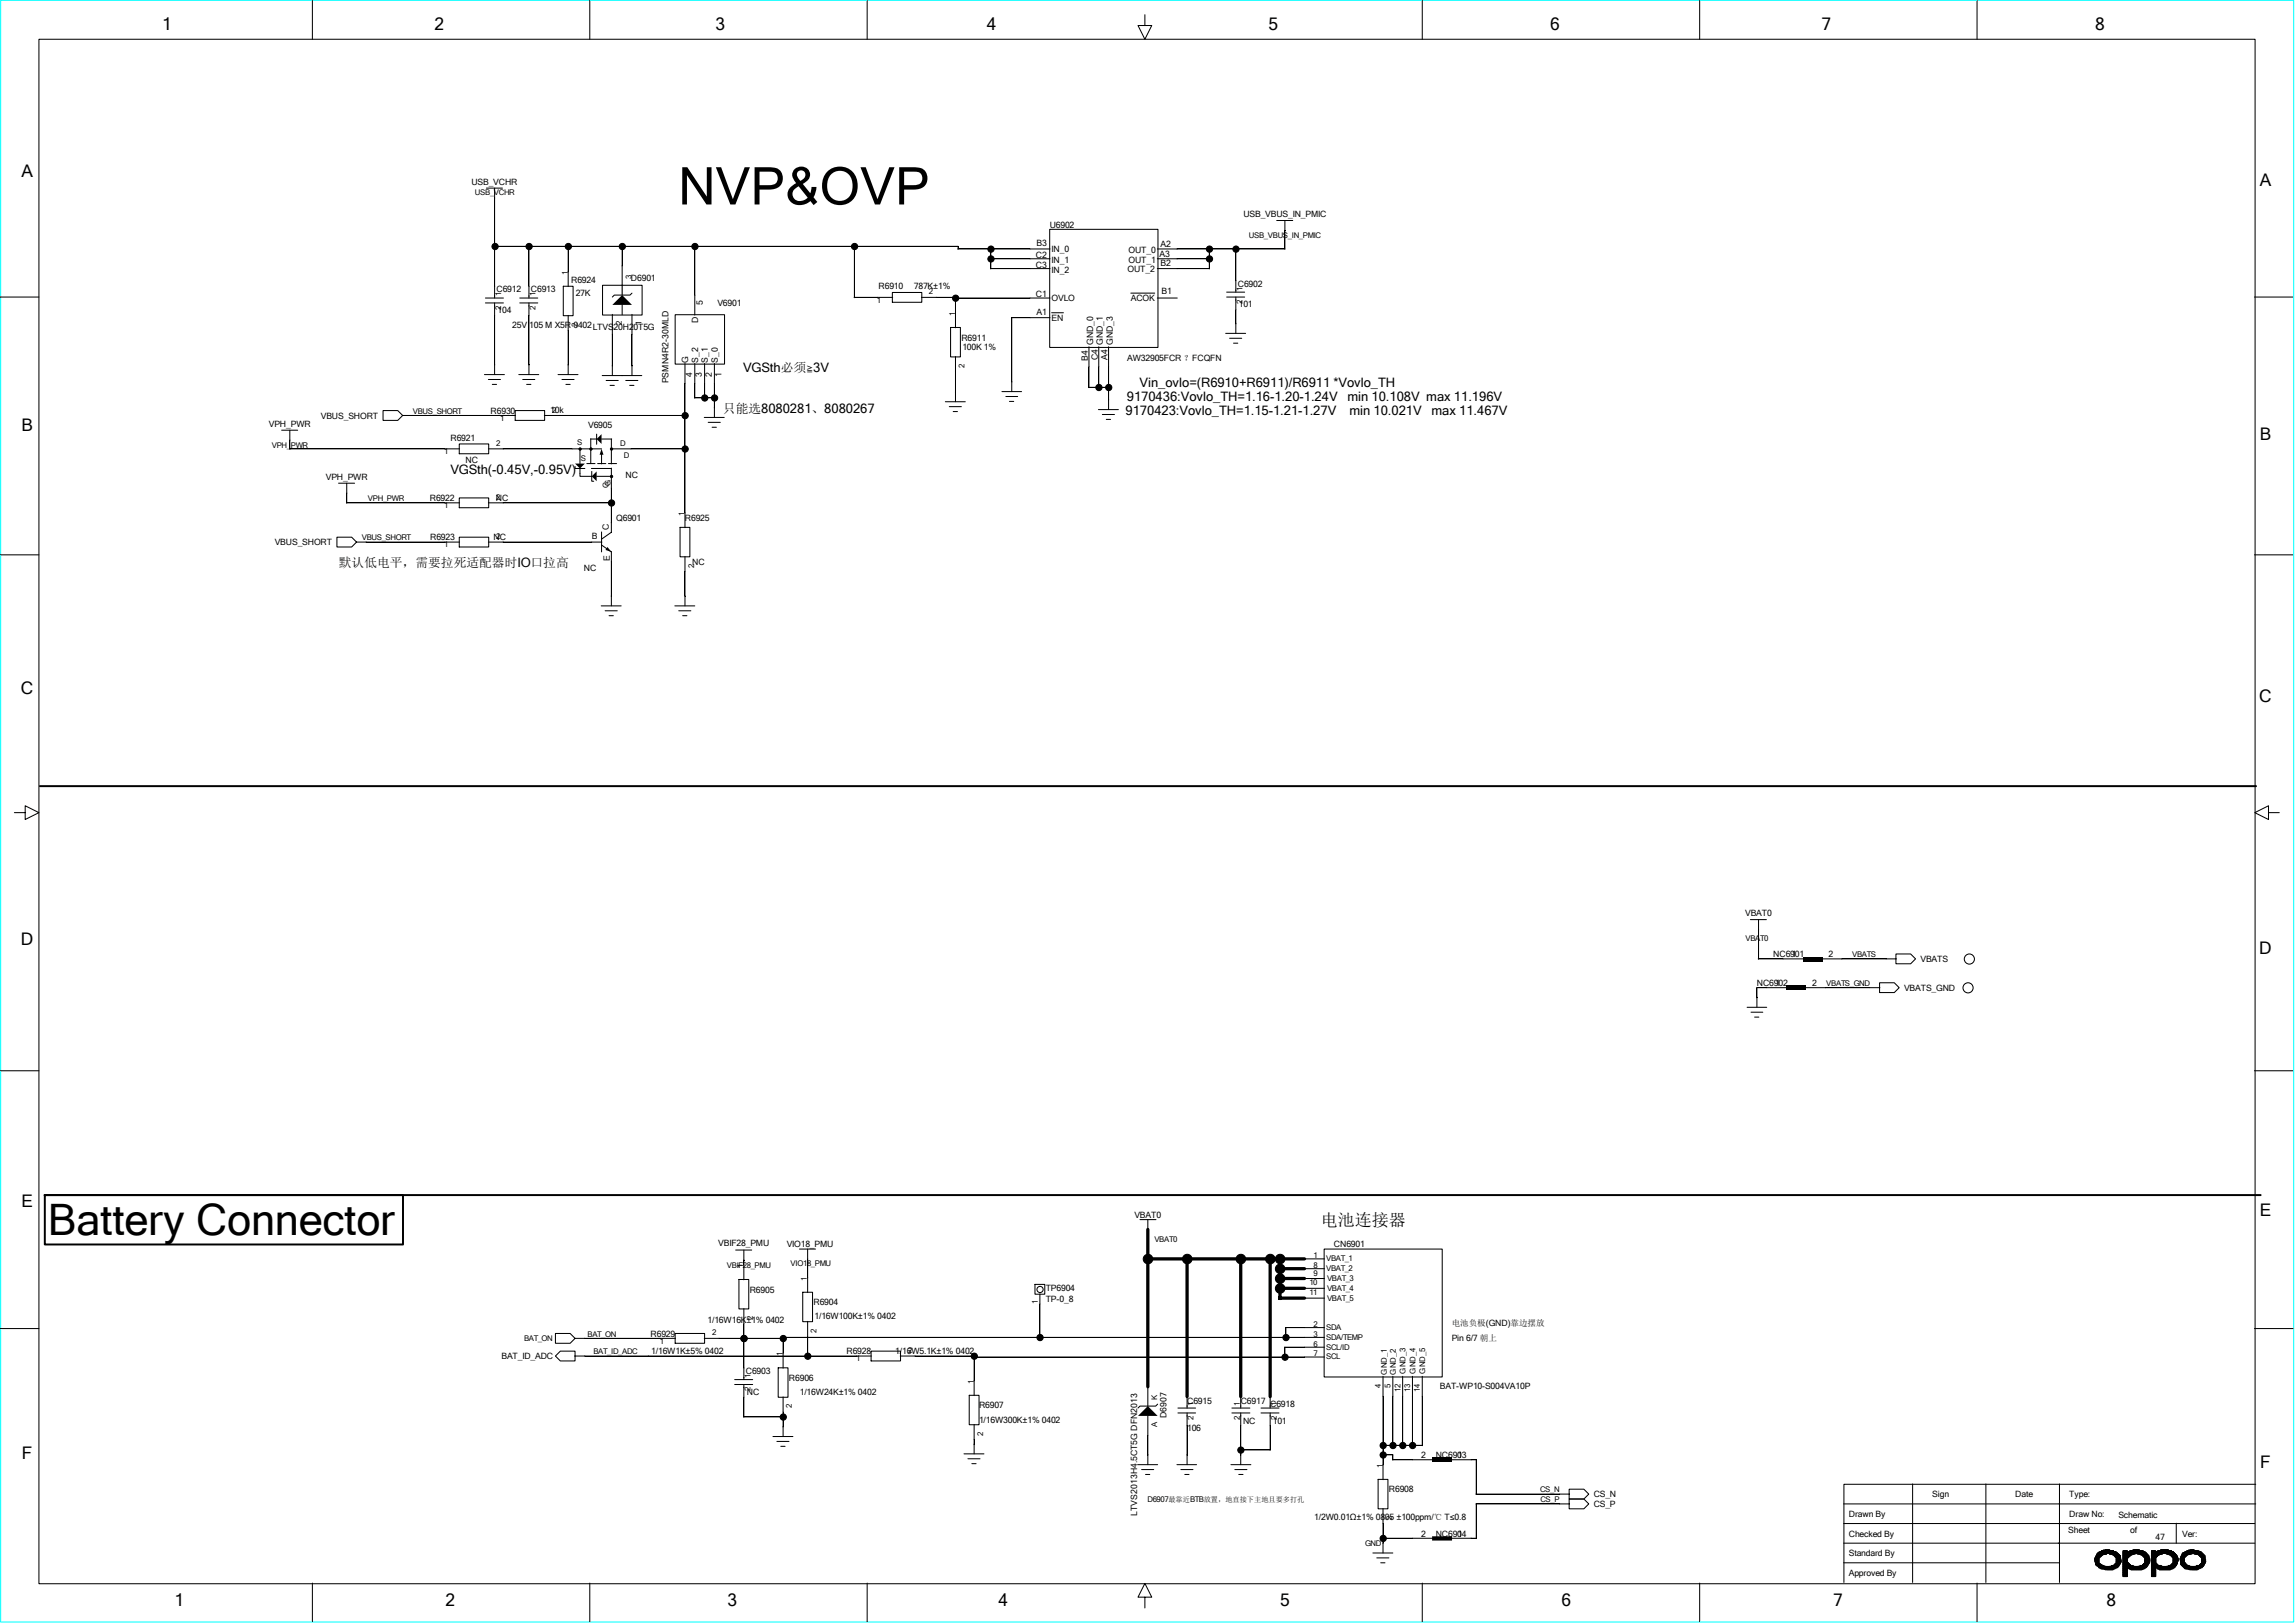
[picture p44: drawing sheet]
<svg xmlns="http://www.w3.org/2000/svg" width="297mm" height="210mm" viewBox="0 0 297 210" stroke-linecap="round" stroke-linejoin="round" font-family="sans-serif">
<defs><g id="words">
<text font-size="6.7" x="87.8" y="26.5">NVP&amp;OVP</text>
<text font-size="5.6" x="6.2" y="159.8">Battery Connector</text>
<g font-size="2.2">
<text x="21" y="3.9">1</text>
<text x="56.2" y="3.9">2</text>
<text x="92.6" y="3.9">3</text>
<text x="127.7" y="3.9">4</text>
<text x="164.2" y="3.9">5</text>
<text x="200.6" y="3.9">6</text>
<text x="235.8" y="3.9">7</text>
<text x="271.1" y="3.9">8</text>
<text x="2.8" y="22.9">A</text>
<text x="292.5" y="24.1">A</text>
<text x="2.8" y="55.8">B</text>
<text x="292.5" y="57">B</text>
<text x="2.7" y="89.7">C</text>
<text x="292.4" y="90.8">C</text>
<text x="2.7" y="122.3">D</text>
<text x="292.4" y="123.5">D</text>
<text x="2.8" y="156.2">E</text>
<text x="170.9" y="158.6">电池连接器</text>
<text x="292.5" y="157.4">E</text>
<text x="2.8" y="188.8">F</text>
<text x="292.5" y="189.9">F</text>
<text x="22.6" y="207.9">1</text>
<text x="57.7" y="207.9">2</text>
<text x="94.1" y="207.9">3</text>
<text x="129.2" y="207.9">4</text>
<text x="165.7" y="207.9">5</text>
<text x="202.1" y="207.9">6</text>
<text x="237.2" y="207.9">7</text>
<text x="272.6" y="207.9">8</text>
</g>
<g font-size="1.7">
<text x="93.6" y="53.4">只能选8080281、8080267</text>
<text x="96.2" y="48.1">VGSth必须 3V</text>
<text x="145.7" y="53.7">9170423:Vovlo_TH=1.15-1.21-1.27V</text>
<text x="145.8" y="51.9">9170436:Vovlo_TH=1.16-1.20-1.24V</text>
<text x="147.5" y="50">Vin_ovlo=(R6910+R6911)/R6911 *Vovlo_TH</text>
<text x="174.4" y="51.9">min 10.108V max 11.196V</text>
<text x="174.6" y="53.7">min 10.021V</text>
<text x="185.2" y="53.7">max 11.467V</text>
<text x="58.3" y="61.3">VGSth(-0.45V,-0.95V)</text>
<text x="43.9" y="73.4">默认低电平，需要拉死适配器时IO口拉高</text>
</g>
<text font-size="1.4" x="104.4" y="48.2">≧</text>
<g font-size="1.1">
<text x="61" y="23.9">USB_VCHR</text>
<text x="135.8" y="29.5">U6902</text>
<text x="160.9" y="28.1">USB_VBUS_IN_PMIC</text>
<text x="134.1" y="33.4">C2</text>
<text x="134.1" y="34.7">C3</text>
<text x="134.2" y="31.9">B3</text>
<text x="136.1" y="35.3">IN_2</text>
<text x="136.1" y="34">IN_1</text>
<text x="136.1" y="32.6">IN_0</text>
<text x="145.9" y="35.2">OUT_2</text>
<text x="146" y="32.8">OUT_0</text>
<text x="146" y="34">OUT_1</text>
<text x="150.1" y="33.3">A3</text>
<text x="150.2" y="34.4">B2</text>
<text x="150.2" y="32">A2</text>
<text x="64.3" y="37.8">C6912</text>
<text x="64.4" y="40.5">104</text>
<text x="68.7" y="37.8">C6913</text>
<text x="73.9" y="36.6">R6924</text>
<text x="74.5" y="38.4">27K</text>
<text x="81.7" y="36.3">D6901</text>
<text x="90.3" y="41.8" transform="rotate(-90 90.3 41.8)">D</text>
<text x="91" y="39.5" transform="rotate(-90 91 39.5)">5</text>
<text x="92.8" y="39.6">V6901</text>
<text x="113.7" y="37.4">R6910</text>
<text x="118.3" y="37.4">787K±1%</text>
<text x="134.1" y="38.5">C1</text>
<text x="134.2" y="40.8">A1</text>
<text x="136.1" y="41.5">EN</text>
<text x="136.1" y="39">OVLO</text>
<text x="146.3" y="39">ACOK</text>
<text x="150.3" y="38.1">B1</text>
<text x="160.2" y="37.1">C6902</text>
<text x="160.3" y="39.8">101</text>
<text x="66.3" y="42.4">25V 105 M X5R 0402LTVS20H20T5G</text>
<text x="89.1" y="46.9" transform="rotate(-90 89.1 46.9)">G</text>
<text x="90.3" y="46.9" transform="rotate(-90 90.3 46.9)">S_2</text>
<text x="91.6" y="46.9" transform="rotate(-90 91.6 46.9)">S_1</text>
<text x="92.9" y="46.9" transform="rotate(-90 92.9 46.9)">S_0</text>
<text x="124.4" y="44.1">R6911</text>
<text x="124.5" y="45.3">100K 1%</text>
<text x="140.8" y="46.7" transform="rotate(-90 140.8 46.7)">B4</text>
<text x="141.5" y="44.7" transform="rotate(-90 141.5 44.7)">GND_0</text>
<text x="142.1" y="46.6" transform="rotate(-90 142.1 46.6)">C4</text>
<text x="142.7" y="44.7" transform="rotate(-90 142.7 44.7)">GND_1</text>
<text x="143.3" y="46.6" transform="rotate(-90 143.3 46.6)">A4</text>
<text x="144" y="44.7" transform="rotate(-90 144 44.7)">GND_3</text>
<text x="145.9" y="46.7">AW32905FCR ？FCQFN</text>
<text x="63.5" y="53.6">R6930</text>
<text x="71.2" y="53.5">10k</text>
<text x="86.5" y="49.6" transform="rotate(-90 86.5 49.6)">PSMN4R2-30MLD</text>
<text x="89.6" y="48.7" transform="rotate(-90 89.6 48.7)">4</text>
<text x="90.8" y="48.7" transform="rotate(-90 90.8 48.7)">3</text>
<text x="92.1" y="48.7" transform="rotate(-90 92.1 48.7)">2</text>
<text x="93.4" y="48.7" transform="rotate(-90 93.4 48.7)">1</text>
<text x="34.8" y="55.2">VPH_PWR</text>
<text x="41.5" y="54.2">VBUS_SHORT</text>
<text x="58.3" y="57.1">R6921</text>
<text x="60.2" y="59.9">NC</text>
<text x="76.1" y="55.3">V6905</text>
<text x="42.2" y="62.1">VPH_PWR</text>
<text x="55.6" y="64.9">R6922</text>
<text x="64.2" y="64.9">NC</text>
<text x="80.9" y="61.8">NC</text>
<text x="35.6" y="70.6">VBUS_SHORT</text>
<text x="55.7" y="69.9">R6923</text>
<text x="63.9" y="69.9">NC</text>
<text x="76.6" y="69.8">B</text>
<text x="78.8" y="68.5" transform="rotate(-90 78.8 68.5)">C</text>
<text x="79.8" y="67.4">Q6901</text>
<text x="88.6" y="67.4">R6925</text>
<text x="75.6" y="73.9">NC</text>
<text x="78.9" y="72.6" transform="rotate(-90 78.9 72.6)">E</text>
<text x="89.6" y="73.1">NC</text>
<text x="225.8" y="118.5">VBAT0</text>
<text x="229.5" y="123.9">NC6901</text>
<text x="231.9" y="123.9">1</text>
<text x="236.6" y="123.9">2</text>
<text x="248.5" y="124.5">VBATS</text>
<text x="227.4" y="127.6">NC6902</text>
<text x="229.8" y="127.6">1</text>
<text x="234.5" y="127.6">2</text>
<text x="246.4" y="128.2">VBATS_GND</text>
<text x="93" y="161.3">VBIF28_PMU</text>
<text x="101.8" y="161.4">VIO18_PMU</text>
<text x="146.8" y="157.6">VBAT0</text>
<text x="172.6" y="161.4">CN6901</text>
<text x="97" y="167.3">R6905</text>
<text x="135.3" y="167">TP6904</text>
<text x="84.2" y="173">R6929</text>
<text x="91.6" y="171.2">1/16W16K±1% 0402</text>
<text x="105.3" y="168.9">R6904</text>
<text x="105.4" y="170.7">1/16W100K±1% 0402</text>
<text x="135.3" y="168.5">TP-0_8</text>
<text x="187.9" y="171.6">电池负极(GND)靠边摆放</text>
<text x="187.9" y="173.5">Pin 6/7 朝上</text>
<text x="64.9" y="175.9">BAT_ID_ADC</text>
<text x="84.3" y="175.3">1/16W1K±5% 0402</text>
<text x="96.5" y="177.8">C6903</text>
<text x="102.1" y="178.7">R6906</text>
<text x="109.6" y="175.3">R6928</text>
<text x="115.9" y="175.3">1/16W5.1K±1% 0402</text>
<text x="186.4" y="179.7">BAT-WP10-S004VA10P</text>
<text x="96.6" y="180.5">NC</text>
<text x="103.5" y="180.5">1/16W24K±1% 0402</text>
<text x="126.7" y="182.2">R6907</text>
<text x="126.7" y="184.1">1/16W300K±1% 0402</text>
<text x="151" y="183.5" transform="rotate(-90 151 183.5)">D6907</text>
<text x="153.6" y="185.2">106</text>
<text x="153.6" y="181.7">C6915</text>
<text x="160.6" y="181.7">C6917</text>
<text x="160.9" y="184.3">NC</text>
<text x="164.4" y="182">C6918</text>
<text x="164.7" y="184.3">101</text>
<text x="183.9" y="188.7">2</text>
<text x="185.8" y="188.7">NC6903</text>
<text x="188.7" y="188.7">1</text>
<text x="147.1" y="196.2" transform="rotate(-90 147.1 196.2)">LTVS2013H4.5CT5G DFN2013</text>
<text x="170.1" y="196.7">1/2W0.01Ω±1% 0805 ±100ppm/℃ T≤0.8</text>
<text x="179.7" y="193.1">R6908</text>
<text x="206.2" y="195">CS_P</text>
<text x="206.2" y="193.8">CS_N</text>
<text x="239.3" y="196.3">Drawn By</text>
<text x="250.1" y="193.8">Sign</text>
<text x="260.8" y="193.8">Date</text>
<text x="267.8" y="196.3">Draw No:</text>
<text x="267.8" y="193.8">Type:</text>
<text x="274.2" y="196.4">Schematic</text>
<text x="183.9" y="198.8">2</text>
<text x="185.8" y="198.8">NC6904</text>
<text x="188.7" y="198.8">1</text>
<text x="239.3" y="198.8">Checked By</text>
<text x="239.3" y="201.4">Standard By</text>
<text x="239.3" y="203.9">Approved By</text>
<text x="267.7" y="198.3">Sheet</text>
<text x="275.7" y="198.3">of</text>
<text x="279" y="199.2">47</text>
<text x="282.4" y="198.8">Ver:</text>
</g>
<g font-size="1">
<text x="61.5" y="25.3">USB_VCHR</text>
<text x="73.5" y="35.6" transform="rotate(-90 73.5 35.6)">1</text>
<text x="161.6" y="30.7">USB_VBUS_IN_PMIC</text>
<text x="64.9" y="40.1" transform="rotate(-90 64.9 40.1)">2</text>
<text x="64.9" y="38.4" transform="rotate(-90 64.9 38.4)">1</text>
<text x="69.3" y="40.1" transform="rotate(-90 69.3 40.1)">2</text>
<text x="69.3" y="38.4" transform="rotate(-90 69.3 38.4)">1</text>
<text x="81.7" y="36.2" transform="rotate(-90 81.7 36.2)">3</text>
<text x="113.5" y="39.2">1</text>
<text x="120.2" y="38.1">2</text>
<text x="123.6" y="40.9" transform="rotate(-90 123.6 40.9)">1</text>
<text x="160.8" y="39.3" transform="rotate(-90 160.8 39.3)">2</text>
<text x="160.8" y="37.6" transform="rotate(-90 160.8 37.6)">1</text>
<text x="74.7" y="42.3" transform="rotate(-90 74.7 42.3)">2</text>
<text x="80.5" y="42" transform="rotate(-90 80.5 42)">2</text>
<text x="83" y="42" transform="rotate(-90 83 42)">1</text>
<text x="124.8" y="47.6" transform="rotate(-90 124.8 47.6)">2</text>
<text x="53.4" y="53.6">VBUS_SHORT</text>
<text x="71.5" y="53.4">2</text>
<text x="35.2" y="58">VPH_PWR</text>
<text x="57.5" y="58.8">1</text>
<text x="64.2" y="57.7">2</text>
<text x="64.7" y="54.5">1</text>
<text x="74.7" y="57.6">S</text>
<text x="75.2" y="59.6">S</text>
<text x="80.3" y="57.7">D</text>
<text x="80.7" y="59.3">D</text>
<text x="47.6" y="64.9">VPH_PWR</text>
<text x="57.5" y="65.7">1</text>
<text x="64.2" y="64.6">2</text>
<text x="78.7" y="63.2" transform="rotate(-90 78.7 63.2)">G</text>
<text x="46.8" y="69.9">VBUS_SHORT</text>
<text x="57.5" y="70.8">1</text>
<text x="64.2" y="69.7">2</text>
<text x="88.6" y="66.8" transform="rotate(-90 88.6 66.8)">1</text>
<text x="89.8" y="73.5" transform="rotate(-90 89.8 73.5)">2</text>
<text x="225.9" y="121.8">VBAT0</text>
<text x="239.7" y="123.9">VBATS</text>
<text x="236.3" y="127.6">VBATS_GND</text>
<text x="149.4" y="160.7">VBAT0</text>
<text x="94.1" y="164.1">VBIF28_PMU</text>
<text x="96.2" y="164.1" transform="rotate(-90 96.2 164.1)">1</text>
<text x="102.3" y="163.8">VIO18_PMU</text>
<text x="104.4" y="165.7" transform="rotate(-90 104.4 165.7)">1</text>
<text x="169.5" y="167.6">11</text>
<text x="169.5" y="166.3">10</text>
<text x="170" y="165.1">9</text>
<text x="170" y="164.1">8</text>
<text x="170" y="162.8">1</text>
<text x="171.6" y="163.2">VBAT_1</text>
<text x="171.6" y="164.5">VBAT_2</text>
<text x="171.7" y="165.8">VBAT_3</text>
<text x="171.7" y="167">VBAT_4</text>
<text x="67.8" y="173.5">BAT_ON</text>
<text x="76" y="173">BAT_ON</text>
<text x="85.4" y="173.9">1</text>
<text x="92.2" y="172.8">2</text>
<text x="97.4" y="170.9" transform="rotate(-90 97.4 170.9)">2</text>
<text x="105.7" y="172.5" transform="rotate(-90 105.7 172.5)">2</text>
<text x="134.3" y="168.7" transform="rotate(-90 134.3 168.7)">1</text>
<text x="170" y="173">3</text>
<text x="170" y="171.7">2</text>
<text x="171.6" y="172.1">SDA</text>
<text x="171.6" y="173.4">SDA/TEMP</text>
<text x="171.7" y="168.3">VBAT_5</text>
<text x="76.8" y="175.3">BAT_ID_ADC</text>
<text x="97.1" y="178.3" transform="rotate(-90 97.1 178.3)">1</text>
<text x="101.3" y="175.5" transform="rotate(-90 101.3 175.5)">1</text>
<text x="110.8" y="176.1">1</text>
<text x="117.5" y="175">2</text>
<text x="126" y="179.1" transform="rotate(-90 126 179.1)">1</text>
<text x="170" y="175.5">7</text>
<text x="170" y="174.2">6</text>
<text x="171.6" y="174.7">SCL/ID</text>
<text x="171.6" y="175.8">SCL</text>
<text x="178.7" y="179.6" transform="rotate(-90 178.7 179.6)">4</text>
<text x="179.5" y="177.9" transform="rotate(-90 179.5 177.9)">GND_1</text>
<text x="180" y="179.6" transform="rotate(-90 180 179.6)">5</text>
<text x="180.6" y="177.9" transform="rotate(-90 180.6 177.9)">GND_2</text>
<text x="181.9" y="177.8" transform="rotate(-90 181.9 177.8)">GND_3</text>
<text x="183.2" y="177.8" transform="rotate(-90 183.2 177.8)">GND_4</text>
<text x="184.4" y="177.8" transform="rotate(-90 184.4 177.8)">GND_5</text>
<text x="97.1" y="180" transform="rotate(-90 97.1 180)">2</text>
<text x="102.5" y="182.2" transform="rotate(-90 102.5 182.2)">2</text>
<text x="127.3" y="185.8" transform="rotate(-90 127.3 185.8)">2</text>
<text x="149.8" y="184.7" transform="rotate(-90 149.8 184.7)">A</text>
<text x="149.8" y="181.2" transform="rotate(-90 149.8 181.2)">K</text>
<text x="154.5" y="183.7" transform="rotate(-90 154.5 183.7)">2</text>
<text x="154.5" y="182" transform="rotate(-90 154.5 182)">1</text>
<text x="160.4" y="183.7" transform="rotate(-90 160.4 183.7)">2</text>
<text x="160.4" y="182" transform="rotate(-90 160.4 182)">1</text>
<text x="165.2" y="183.7" transform="rotate(-90 165.2 183.7)">2</text>
<text x="165.2" y="182" transform="rotate(-90 165.2 182)">1</text>
<text x="181.2" y="180.1" transform="rotate(-90 181.2 180.1)">12</text>
<text x="182.5" y="180.1" transform="rotate(-90 182.5 180.1)">13</text>
<text x="183.8" y="180.1" transform="rotate(-90 183.8 180.1)">14</text>
<text x="178.9" y="190" transform="rotate(-90 178.9 190)">1</text>
<text x="148.5" y="194.4">D6907最靠近BTB放置，地直接下主地且要多打孔</text>
<text x="180.2" y="196.7" transform="rotate(-90 180.2 196.7)">2</text>
<text x="199.3" y="193.1">CS_N</text>
<text x="199.3" y="194.4">CS_P</text>
<text x="176.7" y="200.1">GND</text>
</g>
</g></defs>
<path d="M.1 0h296.7v209.9h-296.7z" fill="none" stroke="#0ff" stroke-width=".13"/>
<path d="M5.2 101.7h286.8M5.8 154.6h286.8M5.8 154.6h46.4v6.4h-46.4z" fill="none" stroke="#000" stroke-width=".25"/>
<path d="M231.2 127.6h2.6v.5h-2.6zM233.3 123.8h2.6v.6h-2.6zM165.4 167.8h.5v.4h-.5zM185.3 188.6h2.6v.6h-2.6z" fill="#000"/>
<g fill="none" stroke="#000" stroke-width=".13">
<path d="M5 5.1h286.8v199.8h-286.8zM40.4 .1v5M76.3 .1v5M112.2 .1v5M148.2 1.9v1.4h.9l-.9 1.8-.9-1.8h.9M184.1 .1v5M220 .1v5M255.9 .1v5M0 38.4h5M62.8 39.2h2.4M62.8 38.6h2.4M62.9 24.3h2.1"/>
<path d="M64 31.9h60v.4M64 31.8l.1 .1M64 24.3v14.3M64 39.2v9.3M67.3 39.2h2.3M67.3 38.6h2.3M68.5 31.9v6.7M68.5 39.2v9.3M72.9 37h1.3v3.9h-1.3zM73.5 31.9v5.2M78 36.9h5.1v3.9h-5.1zM80.5 31.9v6.3"/>
<path d="M80.5 39.4v1.3M81.8 37.9l-.3 .3h-2l-.3 .2M89.9 31.9v8.9M110.5 38.5h5M110.6 31.9v6.6M115.5 37.8h3.8v1.3h-3.8zM119.3 38.5h4.4v3.9M123.6 38.6h12.3M124 32.2h11.9M128.2 33.5h7.7M128.2 34.8h7.7M128.2 32.2v2.6"/>
<path d="M135.8 29.7h14.1v15.3h-14.1zM146.3 37.9h3.1M149.8 38.6h2.6M149.8 33.5h6.7M149.8 34.8h6.7M149.8 32.2h16.5M156.5 32.2v2.6M158.7 38.4h2.4M158.7 37.8h2.4M159.9 32.2v5.6M159.9 38.4v4.7M165.2 28.5h2.1"/>
<path d="M166.3 28.5v3.8M291.8 38.4h5M36.4 55.7h2.1M37.5 58.1h22M37.5 55.7v2.4M49.6 53.1h1.9l.6 .7-.6 .6h-1.9zM52.1 53.8h14.6M59.4 57.4h3.8v1.3h-3.8zM62.7 48.5h2.6M63.2 49.1h1.6M63.2 58.1h14.7M63.7 49.7h.6"/>
<path d="M66.7 53.1h3.8v1.3h-3.8zM67.1 48.5h2.6M67.6 49.1h1.6M68.2 49.7h.5M70.4 53.8h18.2M72.2 48.5h2.6M72.7 49.1h1.6M73.2 49.7h.6M73.5 40.8v7.7M75.1 58v2M75.9 60h1.1M76.5 56.8h.8"/>
<path d="M76.5 56.8v3.2M77.2 56.2v1.3M77.3 60h1.1M77.9 58.7v1.3M77.9 56.8h1.3M77.9 48.6h5.2M78.4 49.2h1.6M78.7 60h1.1M79 49.9h.5M79.1 58.1h9.6M79.1 56.8v3.2M79.2 40.7v7.9"/>
<path d="M81 49.2h1.5M81.5 49.9h.5M81.8 40.7v7.9M87.4 40.7h6.4v6.4h-6.4zM88.6 47v21.3M89.9 51.5h2.6M89.9 47v4.5M91.1 54h2.6M91.2 47v4.5M91.7 54.7h1.5M92.2 55.3h.5M92.5 47v7"/>
<path d="M122.3 52h2.6M122.9 52.6h1.5M123 42.4h1.3v3.8h-1.3zM123.4 53.3h.5M123.7 46.1v5.9M129.7 50.7h2.5M130.2 51.3h1.5M130.6 51.9h.6M130.9 41.1h5M130.9 41.1v9.6M136.1 40.5h1.5M140.9 50.1h2.6"/>
<path d="M140.9 44.9v5.3M142.2 53h2.5M142.2 44.9v5.3M142.7 53.6h1.5M143.2 54.3h.5M143.5 44.9v8.1M158.6 43.1h2.6M159.1 43.8h1.6M159.6 44.4h.6M0 71.8h5M43.6 69.5h1.9l.6 .6-.6 .7h-1.9zM43.8 62.5h2.1"/>
<path d="M44.8 65.1h14.7M44.9 62.5v2.6M46.1 70.1h13.4M59.4 64.4h3.8v1.3h-3.8zM59.4 69.5h3.8v1.3h-3.8zM63.2 70.1h14.7M63.2 65.1h15.9M74.4 60.4v.2h1.3M75.1 60.6v1h1.5M76.5 60.6h2.6M76.6 61v1.3h.2M77.2 61.6h2"/>
<path d="M77.8 78.4h2.6M77.9 70.5l1.2 .9M77.9 68.8v2.6M78.3 79h1.6M78.8 79.7h.6M79.1 60.6v8.3M79.1 71.4v7M79.1 68.9l-1.2 .9M87.3 78.4h2.6M87.8 79h1.6M88 68.2h1.3v3.9h-1.3zM88.3 79.7h.6"/>
<path d="M88.6 72v6.4M291.8 71.8h5M1.9 105.2h1.4v-.9l1.7 .9-1.7 .8v-.8M226.5 119h2.1M227.6 119v5.1M293.6 105.2v-.9l-1.8 .9 1.8 .8v-.8h1.4M0 138.6h5M226.1 130.3h2.5M226.6 131h1.5M227.1 131.6h.5M227.3 127.8h3.9M227.4 127.8v2.5"/>
<path d="M227.5 124.1h5.8M233.7 127.8h9.6M235.8 124.1h9.6M243.2 127.2h2l.6 .6-.6 .6h-2zM245.4 123.4h1.9l.6 .7-.6 .6h-1.9zM291.8 138.6h5M147.5 157.8h2.1M148.5 157.8v24.2M0 171.9h5M71.9 172.6h1.9l.6 .6-.6 .6h-1.9zM72.5 174.8h1.9v1.3h-1.9l-.6-.6zM74.4 175.5h38.4"/>
<path d="M74.4 173.2h13M87.4 172.6h3.8v1.2h-3.8zM91.1 173.2h10.2M95.1 179.2h2.3M95.1 178.5h2.3M95.2 161.8h2.1M95.6 165.6h1.3v3.8h-1.3zM96.3 161.8v3.8M96.3 169.3v9.2M96.3 179.2v4.2M100.7 177h1.3v3.8h-1.3zM101.3 173.1h70.1"/>
<path d="M101.3 173.1v3.9M103.5 161.6h2M103.9 167.2h1.3v3.8h-1.3zM104.5 161.6v5.7M104.5 171v4.5M112.7 174.8h3.8v1.3h-3.8zM116.5 175.5h9.6v5.1M126 175.6h45.4M133.9 166.2h1.3v1.3h-1.3zM134.6 167.4v5.7M148.5 162.9h15.9v19.3M153.6 162.9v19.3"/>
<path d="M160.6 162.9v19.3M165.7 162.9h5.7M165.7 164.2h5.7M165.7 165.4h5.7M165.7 166.7h5.7M165.7 168h5.7M166.2 174.3h5.2M166.3 174.3v1.3M166.4 171.8h5M166.4 171.8v1.3M171.4 161.6h15.2v16.6h-15.2zM179 178.1v13.4"/>
<path d="M180.3 178.1v9M181.5 178.1v9M182.8 178.1v9M184.1 178.1v9M291.8 171.9h5M96.2 183.3h5.1M100 185.9h2.6M100.5 186.5h1.6M101 187.2h.6M101.3 180.8v5.1M124.8 188.1h2.5M125.3 188.8h1.5"/>
<path d="M125.4 180.6h1.3v3.8h-1.3zM125.8 189.4h.5M126.1 184.3v3.8M147.2 189.5h2.6M147.7 190.2h1.6M148.3 190.8h.5M148.5 183.2v6.3M149.8 181.7l-.2 .2h-2.1l-.2 .3M152.3 189.5h2.6M152.4 182.8h2.3M152.4 182.2h2.3M152.8 190.2h1.6"/>
<path d="M153.3 190.8h.6M153.6 182.8v6.7M159.3 189.5h2.6M159.4 182.8h2.4M159.4 182.2h2.4M159.8 190.2h1.6M160.3 190.8h.6M160.5 187.6h3.9M160.6 182.8v6.7M163.2 182.8h2.3M163.2 182.2h2.3M164.4 182.8v4.9"/>
<path d="M178.4 191.4h1.2v3.8h-1.2zM178.9 199.1h6.5M178.9 188.3h1.4v.6M178.9 187h5.2M179 195.2v5.8M180.2 188.9h5.2M187.8 199.1h3.3M187.8 188.9h3.3v4.5M191 194.6h12.1M191 193.3h12.1M191.1 194.6v4.5M203.1 194h1.9l.6 .6-.6 .6h-1.9z"/>
<path d="M203.1 192.7h1.9l.6 .6-.6 .7h-1.9zM238.6 194.6h53.3M238.6 199.7h53.2M238.6 197.1h53.2M247.5 192v12.8M257 192v12.8M266.5 192v12.8M281.6 197.1v2.6M291.9 192.1h-53.3v12.7M40.4 204.9v4.9M76.3 204.9v4.9M112.2 204.9v4.9"/>
<path d="M148.2 206.7h.9l-.9-1.8-.9 1.8h.9v1.4M177.7 201h2.6M178.2 201.6h1.5M178.7 202.2h.5M184.1 204.9v4.9M220 204.9v4.9M238.6 202.2h27.9M255.9 204.9v4.9M271.1 201.6h.6M271.1 201.7h.5M271.1 201.8h.5M271.1 202h.5"/>
<path d="M271.1 202.1h.5M271.2 202.2h.4M271.2 201.3h.8M271.2 202.4h.7M271.2 202.5h.8M271.2 201.5v1M271.2 201.4v.8M271.3 202.6h.8M271.4 201.2v1.4h.6v.4v-.6M271.4 201.2v1.3M271.4 201h2.5M271.5 201v1.6v-1.5v.1"/>
<path d="M271.5 202.2v.4h.7M271.5 201a2.22 2.22 0 0 1 2.9 .3l.1 .8a1.54 1.54 0 0 1-1.7 1l-.9-.1-.7-.5-.1-.8zM271.6 201.6l.5-.4 .7-.2 .7 .2 .4 .4v.6l-.4 .4-.7 .1-.7-.1-.5-.4zM271.6 200.9v1.8M271.6 200.8h2.2M271.7 200.8v.7M271.7 202.3v.6M271.9 202.5v.5h1.9M271.9 200.8v.7h-.7M272 200.7v.5M272 200.7h1.4M272.1 200.7v.5h-.8"/>
<path d="M272.1 202.6v.4M272.2 200.7v.4M272.2 202.6v.4M272.2 200.6h.8M272.4 200.7v.4M272.4 202.7v.4M272.5 203.1h1M272.5 200.5v.6M272.5 202.7v.4M272.6 200.5v.6h-1.3M272.6 202.7v.4M272.8 200.5v.5"/>
<path d="M272.8 202.7v.4M272.9 200.5v.5M272.9 202.7v.4M273 200.5v.6h1.2M273 202.7v.4M273.1 200.7v.4M273.1 202.7v.4M273.3 200.7v.4M273.3 202.6v.5M273.3 202.6h1M273.4 200.7v.4M273.4 202.6v.5"/>
<path d="M273.4 201.2h.9M273.5 202.6v.4v-.4M273.5 200.7v.5M273.6 201.3h.8M273.6 200.8v.5M273.6 202.4v.6h-1.5M273.7 201.5h.7M273.8 200.8v.7M273.8 202.3v.6M273.9 201.6h.5M273.9 202.2h.5M273.9 201.7h.5"/>
<path d="M273.9 201.8h.6M273.9 202h.6M273.9 202.1h.6M273.9 200.8v.8M273.9 202.2v.7M274 200.9v2h-2.4M274.2 201v1.7h-2.6M274.3 201.2v1.3h-.7M274.4 201.3v1.1h-.7M274.7 201h3M274.7 201.6h.6M274.7 202.2h.7"/>
<path d="M274.7 201.2h1.2M274.7 201.7h.6M274.7 201.8h.6M274.7 202h.6M274.7 202.1h.6M274.7 202.4h.8M274.7 202.5h1M274.7 202.6h1.1M274.7 203h.6M274.7 203.1h.6M274.7 200.8h2.9M274.7 200.7h.6"/>
<path d="M274.7 203.2h.6M274.7 203.4h.6M274.7 203.5h.6M274.7 203.6h.6M274.7 203.8h.6M274.7 203.9h.6M274.8 200.7h.5v.3v-.2l.9-.2h.6l.3 .1a1.21 1.21 0 0 1 1 .9 1.21 1.21 0 0 1-.4 1.3 2.25 2.25 0 0 1-1.4 .2 .83 .83 0 0 1-.9-.2h-.1v1.1h-.5zM274.8 200.7v3.3M274.9 200.7v3.3M275 200.7v3.3M275.2 200.7v3.3M275.3 200.7v3.3h-.6"/>
<path d="M275.3 201.6l.5-.4 .6-.2 .8 .2 .4 .4v.6l-.4 .4-.8 .1-.6-.1-.5-.4zM275.4 200.8v.8M275.4 202.2v.7M275.5 203h2.1M275.5 200.8v.7h-.8M275.5 202.3v.7M275.6 200.7h1.7M275.7 200.7v.6h-1M275.7 202.4v.6M275.8 200.7v.5M275.8 202.6v.5M275.9 200.7v.4"/>
<path d="M275.9 202.6v.5M276.1 200.5v.6M276.1 202.6v.5M276.1 200.6h.7M276.2 200.5v.6h-1.5M276.2 202.7v.4M276.3 200.5v.6M276.3 202.7v.4M276.4 200.5v.5M276.4 202.7v.4M276.6 200.5v.6M276.6 202.7v.4"/>
<path d="M276.6 201.1h1.2M276.7 200.5v.6M276.7 202.7v.4M276.8 200.5v.6M276.8 202.7v.4M276.9 200.7v.4M276.9 202.6v.5M277 201.2h1M277 202.6h.8M277.1 200.7v.4M277.1 202.6v.5M277.2 200.7v.5"/>
<path d="M277.2 202.6v.5h-1.4M277.3 201.3h.8M277.3 202.5h.7M277.3 200.7v.6M277.3 202.4v.6M277.4 201.5h.7M277.5 200.8v.7M277.5 202.3v.7M277.5 201.6h.6M277.5 202.2h.7M277.5 201.7h.7M277.5 201.8h.7"/>
<path d="M277.5 202.1h.7M277.6 200.8v.8M277.6 202.2v.7M277.7 200.9v2h-3M277.8 201v1.7h-3.1M278 201.2v1.4M278.1 201.3v1.1h-.7M278.2 201.8v.2h-.7M278.4 201h3M278.4 201.6h.6M278.4 202.2h.6M278.4 201.2h1.1"/>
<path d="M278.4 201.7h.6M278.4 201.8h.6M278.4 202h.6M278.4 202.1h.6M278.4 202.4h.7M278.4 202.5h.8M278.4 202.6h1.1M278.4 203h.6M278.4 203.1h.6M278.4 200.8h2.9M278.4 200.7h.6M278.4 203.2h.6"/>
<path d="M278.4 203.4h.6M278.4 203.5h.6M278.4 203.6h.6M278.4 203.8h.6M278.4 203.9h.6M278.5 200.7h.5v.3v-.2h.1a2.02 2.02 0 0 1 2.4 .3l.1 .2a.49 .49 0 0 1 .2 .8 1.18 1.18 0 0 1-1.6 1h-.2a.83 .83 0 0 1-.9-.2h-.1v1.1h-.5zM278.5 200.7v3.3M278.6 200.7v3.3M278.7 200.7v3.3M278.8 200.7v3.3M279 200.7v3.3h-.6M279.1 200.8v.7h-.7"/>
<path d="M279.1 202.3v.6M279.2 203h2.1M279.2 200.7v.6h-.8M279.2 202.4v.6M279.3 200.7h1.7M279.4 200.7v.5M279.4 202.6v.4M279.4 201.2l.7-.2 .8 .2 .4 .4v.6l-.4 .4-.8 .1-.7-.1-.4-.4v-.6zM279.5 200.7v.4M279.5 202.6v.5M279.6 200.5v.6M279.6 202.6v.5"/>
<path d="M279.7 200.5v.6h-1.3M279.7 202.6v.5M279.9 200.5v.6M279.9 202.7v.4M280 200.5v.5M280 202.7v.4M280.1 200.5v.5M280.1 202.7v.4M280.2 200.5v.5M280.2 202.7v.4M280.3 201.1h1.2M280.4 200.5v.6"/>
<path d="M280.4 202.7v.4M280.5 200.5v.6M280.5 202.7v.4M280.6 200.5v.6M280.6 202.6v.5M280.7 201.2h.9M280.8 200.7v.4M280.8 202.6v.5M280.8 202.6h.7M280.9 200.7v.5M280.9 202.6v.5h-1.5M281 201.3h.8"/>
<path d="M281 202.5h.6M281 200.7v.6M281 202.4v.6M281.1 201.5h.7M281.1 200.8v.7M281.1 202.3v.7M281.2 201.6h.7M281.2 202.2h.6M281.2 201.7h.7M281.2 201.8h.7M281.2 202h.7M281.2 202.1h.6"/>
<path d="M281.3 200.8v2.1M281.4 200.9v2h-3M281.5 201v1.7h-3.1M281.6 201.2v1.4M281.8 201.3v1.1h-.7M282.1 201.7h.6M282.2 201.8h.5M282.2 202h.5M282.2 201.6h.5M282.2 202.2h.5M282.2 202.4h.6M282.3 201.3v1.2h.7"/>
<path d="M282.3 202.1h.4M282.4 201.2h.8M282.4 202.6h.8M282.4 201v1.6M282.5 201h2.4M282.5 200.9v1.8M282.5 201a2.06 2.06 0 0 1 2.8 .3l.2 .8-.4 .6-.8 .4-1.5-.1-.5-.5-.1-.8zM282.6 202.9h2.4M282.7 200.9v2M282.7 200.8h2.1M282.8 200.8v.7h-.6M282.8 202.2v.8"/>
<path d="M282.9 200.8v.5h-.5M282.9 202.3v.7M283 200.7h1.3M283 201.2l.8-.2 .8 .2 .3 .4v.6l-.3 .4-.8 .1-.8-.1-.3-.4v-.6zM283 200.7v.5M283 202.4v.6M283.2 200.7v.4M283.2 202.6v.4M283.3 200.6h.6M283.3 200.7v.4M283.3 202.6v.5M283.4 200.7v.4"/>
<path d="M283.4 202.7v.4M283.5 200.5v.6h-1M283.5 202.7v.4M283.7 200.5v.6M283.7 202.7v.4M283.8 200.5v.5M283.8 202.7v.4M283.9 200.5v.6M283.9 202.7v.4M284 201.1h1.1M284.1 200.7v.4M284.1 202.7v.4"/>
<path d="M284.2 200.7v.4M284.2 202.7v.4M284.3 200.7v.4M284.3 202.6v.5M284.4 200.7v.4M284.4 202.6v.5h-1M284.5 201.2h.7M284.6 200.7v.5M284.6 202.6v.4h-1.9M284.6 201.3h.7M284.6 202.5h.6M284.7 200.8v.5"/>
<path d="M284.7 202.4v.6M284.8 201.5h.5M284.8 200.8v.7M284.8 202.3v.6M284.9 201.6h.4M284.9 202.2h.4M284.9 201.7h.4M284.9 201.8h.6M284.9 202h.6M284.9 202.1h.6M284.9 200.9v2M285.1 201v1.7h-2.6"/>
<path d="M285.2 201.2v1.4h-.9M285.3 201.3v1.1h-.5"/>
<circle cx="64.1" cy="31.9" r=".4"/>
<circle cx="68.5" cy="31.9" r=".4"/>
<circle cx="73.6" cy="31.9" r=".4"/>
<circle cx="80.5" cy="31.9" r=".4"/>
<circle cx="89.9" cy="31.9" r=".4"/>
<circle cx="110.6" cy="31.9" r=".4"/>
<circle cx="123.7" cy="38.6" r=".4"/>
<circle cx="128.2" cy="32.2" r=".4"/>
<circle cx="128.2" cy="33.5" r=".4"/>
<circle cx="156.5" cy="32.2" r=".4"/>
<circle cx="156.5" cy="33.5" r=".4"/>
<circle cx="160" cy="32.2" r=".4"/>
<circle cx="75.1" cy="58.1" r=".15"/>
<circle cx="76.5" cy="58.1" r=".15"/>
<circle cx="79.1" cy="58.1" r=".15"/>
<circle cx="88.7" cy="58.1" r=".4"/>
<circle cx="88.7" cy="53.8" r=".4"/>
<circle cx="91.2" cy="51.5" r=".4"/>
<circle cx="92.5" cy="51.5" r=".4"/>
<circle cx="142.2" cy="50.1" r=".4"/>
<circle cx="143.5" cy="50.1" r=".4"/>
<circle cx="79.1" cy="61.7" r=".15"/>
<circle cx="79.1" cy="65.1" r=".4"/>
<circle cx="254.7" cy="127.8" r=".66"/>
<circle cx="254.9" cy="124.1" r=".66"/>
<circle cx="96.3" cy="173.2" r=".4"/>
<circle cx="101.4" cy="173.2" r=".4"/>
<circle cx="104.5" cy="175.5" r=".4"/>
<circle cx="126.1" cy="175.5" r=".4"/>
<circle cx="134.6" cy="166.9" r=".4"/>
<circle cx="134.6" cy="173.1" r=".4"/>
<circle cx="148.6" cy="162.9" r=".61"/>
<circle cx="153.6" cy="162.9" r=".61"/>
<circle cx="160.6" cy="162.9" r=".61"/>
<circle cx="164.4" cy="162.9" r=".61"/>
<circle cx="165.7" cy="166.7" r=".61"/>
<circle cx="165.7" cy="162.9" r=".61"/>
<circle cx="165.7" cy="164.2" r=".61"/>
<circle cx="165.7" cy="165.5" r=".61"/>
<circle cx="166.3" cy="175.6" r=".4"/>
<circle cx="166.4" cy="173.1" r=".4"/>
<circle cx="101.4" cy="183.4" r=".4"/>
<circle cx="160.6" cy="187.6" r=".4"/>
<circle cx="179" cy="188.3" r=".4"/>
<circle cx="179" cy="199.1" r=".4"/>
<circle cx="179" cy="187" r=".4"/>
<circle cx="180.3" cy="187" r=".4"/>
<circle cx="181.5" cy="187" r=".4"/>
<circle cx="182.8" cy="187" r=".4"/>
</g>
<g fill="#000">
<path d="M74.4 60h1.3l-.6 .6zM77.2 56.8l.7-.6v1.2zM77.9 58.1l.2 .7h-.5zM77.2 61v1.3l-.6-.7zM78.6 70.8l.5 .6-.7-.2zM147.3 183.2l1.2-1.3 1.3 1.3z"/>
<path d="M80.5 36.9v1.3l1.3 1.3h-2.6l1.3-1.3z" fill-rule="evenodd"/>
<path d="M123.7 38.5v.1z" fill-rule="evenodd"/>
<path d="M123.7 38.6v1.9z" fill-rule="evenodd"/>
<path d="M124 31.9v.3z" fill-rule="evenodd"/>
<path d="M128.2 33.5v1.3z" fill-rule="evenodd"/>
<path d="M128.2 32.2v1.3z" fill-rule="evenodd"/>
<path d="M156.5 33.5v1.3z" fill-rule="evenodd"/>
<path d="M156.5 32.2v1.3z" fill-rule="evenodd"/>
<path d="M37.5 56.9v1.2z" fill-rule="evenodd"/>
<path d="M89.9 49.6v1.9z" fill-rule="evenodd"/>
<path d="M91.2 49.6v1.9z" fill-rule="evenodd"/>
<path d="M89.9 51.5h1.3z" fill-rule="evenodd"/>
<path d="M92.5 49.6v1.9z" fill-rule="evenodd"/>
<path d="M91.2 51.5h1.3z" fill-rule="evenodd"/>
<path d="M92.5 51.5v1.2z" fill-rule="evenodd"/>
<path d="M140.9 50.1h1.3z" fill-rule="evenodd"/>
<path d="M142.2 50.1h1.3z" fill-rule="evenodd"/>
<path d="M143.5 50.1v1.6z" fill-rule="evenodd"/>
<path d="M159.9 40.1v1.8z" fill-rule="evenodd"/>
<path d="M44.9 63.8v1.3z" fill-rule="evenodd"/>
<path d="M79.1 63.2v1.9z" fill-rule="evenodd"/>
<path d="M227.4 127.8v1.3z" fill-rule="evenodd"/>
<path d="M227.4 127.8h1.2z" fill-rule="evenodd"/>
<path d="M96.3 163v.7z" fill-rule="evenodd"/>
<path d="M96.3 171.3v1.9z" fill-rule="evenodd"/>
<path d="M101.3 173.2v1.9z" fill-rule="evenodd"/>
<path d="M101.3 173.1v.1z" fill-rule="evenodd"/>
<path d="M126.1 175.5v.1z" fill-rule="evenodd"/>
<path d="M165.7 166.7v1.3z" fill-rule="evenodd"/>
<path d="M165.7 165.4v1.3z" fill-rule="evenodd"/>
<path d="M165.7 164.2v1.2z" fill-rule="evenodd"/>
<path d="M165.7 162.9v1.3z" fill-rule="evenodd"/>
<path d="M164.4 162.9h1.3z" fill-rule="evenodd"/>
<path d="M166.3 174.3v1.3z" fill-rule="evenodd"/>
<path d="M166.4 171.8v1.3z" fill-rule="evenodd"/>
<path d="M101.3 182.7v.6z" fill-rule="evenodd"/>
<path d="M101.3 183.3v1.3z" fill-rule="evenodd"/>
<path d="M126.1 186.3v.6z" fill-rule="evenodd"/>
<path d="M160.6 187.6v.7z" fill-rule="evenodd"/>
<path d="M179 199.1v.6z" fill-rule="evenodd"/>
<path d="M179 197.1v2z" fill-rule="evenodd"/>
<path d="M179 188.3v1.2z" fill-rule="evenodd"/>
<path d="M179 187v1.3z" fill-rule="evenodd"/>
<path d="M179 187h1.3z" fill-rule="evenodd"/>
<path d="M180.3 188.3v.6z" fill-rule="evenodd"/>
<path d="M179 188.3h1.3z" fill-rule="evenodd"/>
<path d="M180.3 187h1.2z" fill-rule="evenodd"/>
<path d="M181.5 187h1.3z" fill-rule="evenodd"/>
<path d="M182.8 187h1.3z" fill-rule="evenodd"/>
<path d="M185.3 198.8h2.6v.5h-2.6z" fill-rule="evenodd"/>
<path d="M190.4 199.1h.7z" fill-rule="evenodd"/>
<path d="M190.4 188.9h.7z" fill-rule="evenodd"/>
<circle cx="64.1" cy="31.9" r=".41"/>
<circle cx="68.5" cy="31.9" r=".41"/>
<circle cx="73.6" cy="31.9" r=".41"/>
<circle cx="80.5" cy="31.9" r=".41"/>
<circle cx="89.9" cy="31.9" r=".41"/>
<circle cx="110.6" cy="31.9" r=".41"/>
<circle cx="123.7" cy="38.6" r=".41"/>
<circle cx="128.2" cy="32.2" r=".41"/>
<circle cx="128.2" cy="33.5" r=".41"/>
<circle cx="156.5" cy="33.5" r=".41"/>
<circle cx="156.5" cy="32.2" r=".41"/>
<circle cx="160" cy="32.2" r=".41"/>
<circle cx="75.1" cy="58.1" r=".16"/>
<circle cx="76.5" cy="58.1" r=".16"/>
<circle cx="79.1" cy="58.1" r=".16"/>
<circle cx="88.7" cy="58.1" r=".41"/>
<circle cx="88.7" cy="53.8" r=".41"/>
<circle cx="91.2" cy="51.5" r=".41"/>
<circle cx="92.5" cy="51.5" r=".41"/>
<circle cx="142.2" cy="50.1" r=".41"/>
<circle cx="143.5" cy="50.1" r=".41"/>
<circle cx="79.1" cy="65.1" r=".41"/>
<circle cx="79.1" cy="61.7" r=".16"/>
<circle cx="96.3" cy="173.2" r=".41"/>
<circle cx="101.4" cy="173.2" r=".41"/>
<circle cx="104.5" cy="175.5" r=".41"/>
<circle cx="126.1" cy="175.5" r=".41"/>
<circle cx="134.6" cy="173.1" r=".41"/>
<circle cx="148.6" cy="162.9" r=".62"/>
<circle cx="153.6" cy="162.9" r=".62"/>
<circle cx="160.6" cy="162.9" r=".62"/>
<circle cx="164.4" cy="162.9" r=".62"/>
<circle cx="165.7" cy="164.2" r=".62"/>
<circle cx="165.7" cy="162.9" r=".62"/>
<circle cx="165.7" cy="165.5" r=".62"/>
<circle cx="165.7" cy="166.7" r=".62"/>
<circle cx="166.3" cy="175.6" r=".41"/>
<circle cx="166.4" cy="173.1" r=".41"/>
<circle cx="101.4" cy="183.4" r=".41"/>
<circle cx="160.6" cy="187.6" r=".41"/>
<circle cx="179" cy="199.1" r=".41"/>
<circle cx="179" cy="188.3" r=".41"/>
<circle cx="179" cy="187" r=".41"/>
<circle cx="180.3" cy="187" r=".41"/>
<circle cx="181.5" cy="187" r=".41"/>
<circle cx="182.8" cy="187" r=".41"/>
</g>
<path d="M148.5 159.1v20.4M148.5 162.9h20.3M153.6 162.9v17.8M160.6 162.9v17.8M164.4 162.9v17.8M165.6 164.2h3.2M165.6 165.4h3.2M165.6 168h3.2M165.6 166.7h3.2M165.7 162.9v5.1" fill="none" stroke="#000" stroke-width=".42"/>
<use href="#words"/>
</svg>
